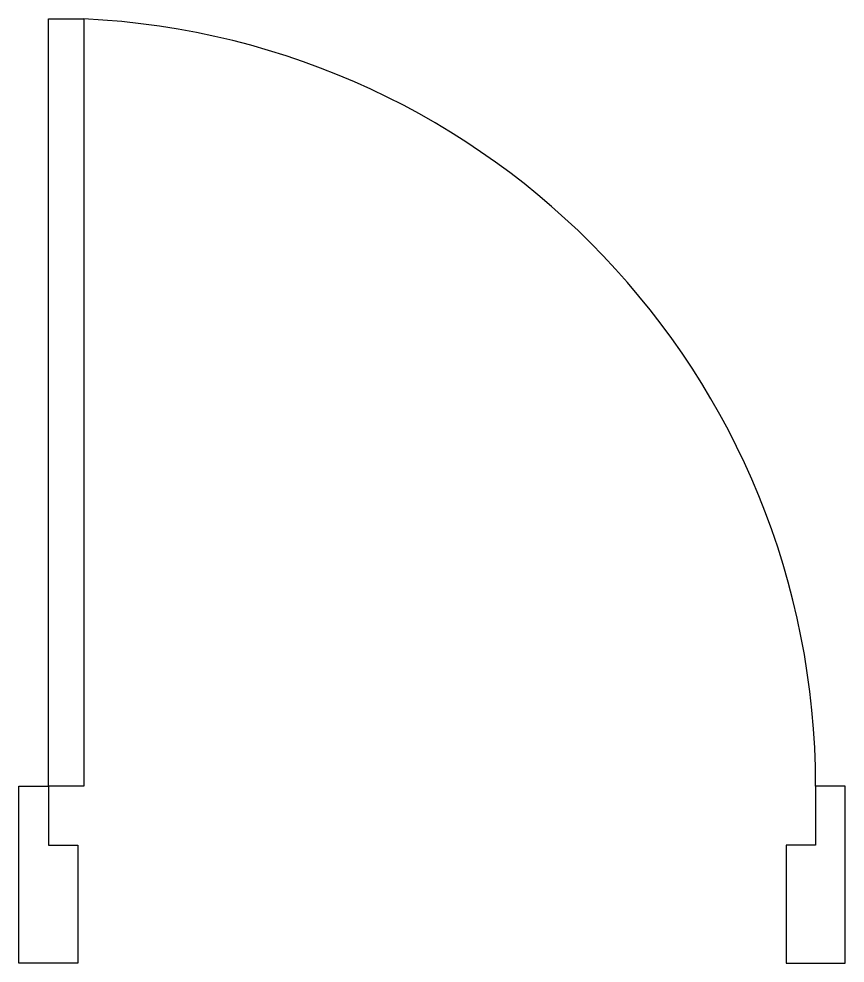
# Model space of a CAD drawing. Extents: x 3.9 to 4.6, y 4.85 to 5.65.
import ezdxf

# ---------------------------------------------------------------- set-up
doc = ezdxf.new("R2010")
doc.units = 0
doc.header["$MEASUREMENT"] = 0
doc.layers.get('0').update_dxf_attribs({"linetype": 'CONTINUOUS'})
doc.layers.add('GIRO', color=1, linetype='CONTINUOUS')

msp = doc.modelspace()

# ---------------------------------------------------------------- linework, layer by layer
for points in [[(3.925, 5), (3.925, 5.65), (3.955, 5.65), (3.955, 5)], [(3.9, 5), (3.925, 5), (3.925, 4.95), (3.95, 4.95), (3.95, 4.85), (3.9, 4.85)], [(4.6, 5), (4.575, 5), (4.575, 4.95), (4.55, 4.95), (4.55, 4.85), (4.6, 4.85)]]:
    msp.add_lwpolyline(points, close=True)
at = {"layer": 'GIRO'}
msp.add_arc((3.92427, 5), 0.65073, 0, 87.29362, dxfattribs=at)

doc.saveas('drawing.dxf')
